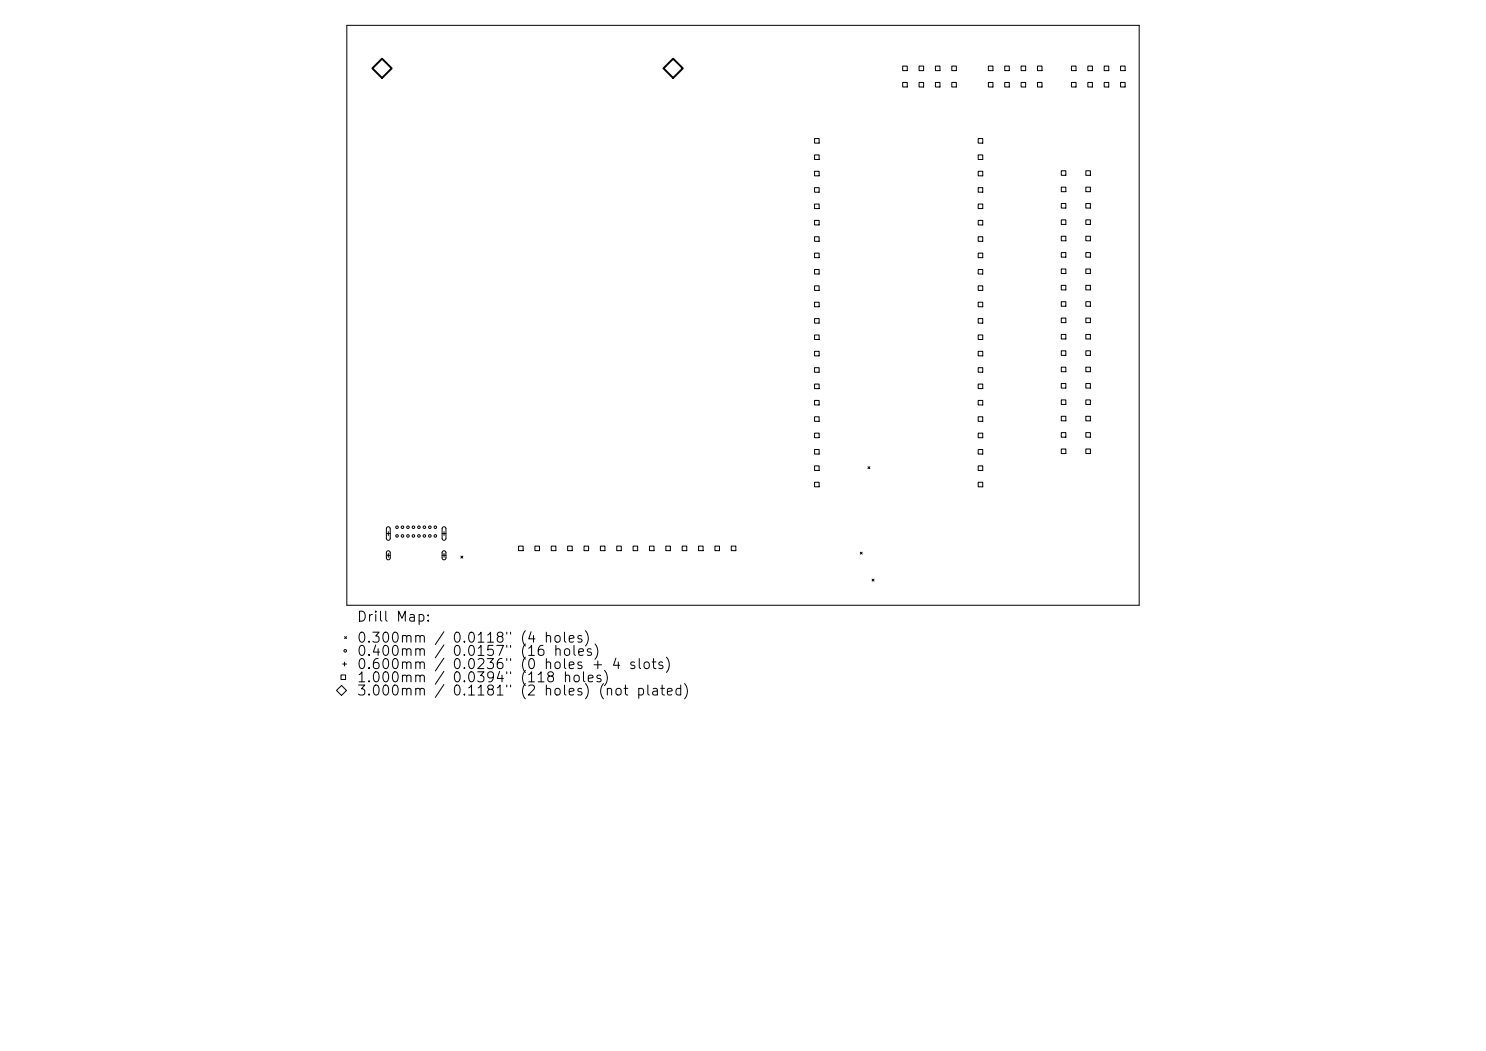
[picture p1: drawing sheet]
<svg xmlns="http://www.w3.org/2000/svg" width="297mm" height="210mm" viewBox="0 0 297 210" stroke-linecap="round" stroke-linejoin="round" font-family="sans-serif">
<defs><g id="words">
<g font-size="2">
<text x="71.2" y="124.7">Drill Map:</text>
<text x="71.2" y="128.9">0.300mm / 0.0118&quot; (4 holes)</text>
<text x="71.2" y="131.6">0.400mm</text>
<text x="90.2" y="131.6">0.0157&quot; (16</text>
<text x="71.2" y="134.2">0.600mm</text>
<text x="71.2" y="136.8">1.000mm / 0.0394&quot; (118 holes)</text>
<text x="90.2" y="134.2">0.0236&quot; (0 holes + 4 slots)</text>
<text x="71.2" y="139.5">3.000mm</text>
<text x="90.2" y="139.5">0.1181&quot; (2 holes) (not plated)</text>
</g>
</g></defs>
<g fill="none" stroke="#000" stroke-width=".2">
<path d="M69.3 5.1h158.4v115.8h-158.4zM180.4 13.2h.9v.9h-.9zM180.4 16.5h.9v.9h-.9zM183.7 13.2h.9v.9h-.9zM183.7 16.5h.9v.9h-.9zM187 13.2h.9v.9h-.9zM187 16.5h.9v.9h-.9zM190.2 13.2h.9v.9h-.9zM190.2 16.5h.9v.9h-.9zM197.5 13.2h1v.9h-1zM197.5 16.5h1v.9h-1zM200.8 13.2h.9v.9h-.9z"/>
<path d="M200.8 16.5h.9v.9h-.9zM204.1 13.2h.9v.9h-.9zM204.1 16.5h.9v.9h-.9zM207.4 13.2h.9v.9h-.9zM207.4 16.5h.9v.9h-.9zM214.2 13.2h.9v.9h-.9zM214.2 16.5h.9v.9h-.9zM217.4 13.2h.9v.9h-.9zM217.4 16.5h.9v.9h-.9zM220.7 13.2h.9v.9h-.9zM220.7 16.5h.9v.9h-.9zM224 13.2h.9v.9h-.9z"/>
<path d="M224 16.5h.9v.9h-.9zM162.8 27.7h.9v.9h-.9zM162.8 31h.9v.9h-.9zM162.8 34.2h.9v.9h-.9zM162.8 37.5h.9v.9h-.9zM195.5 27.7h.9v.9h-.9zM195.5 31h.9v.9h-.9zM195.5 34.2h.9v.9h-.9zM195.5 37.5h.9v.9h-.9zM212.1 34.1h.9v.9h-.9zM212.1 37.4h.9v.9h-.9zM217 34.1h.9v.9h-.9z"/>
<path d="M217 37.4h.9v.9h-.9zM162.8 40.8h.9v.9h-.9zM162.8 44h.9v.9h-.9zM162.8 47.3h.9v.9h-.9zM162.8 50.6h.9v.9h-.9zM162.8 53.8h.9v1h-.9zM162.8 57.1h.9v.9h-.9zM195.5 40.8h.9v.9h-.9zM195.5 44h.9v.9h-.9zM195.5 47.3h.9v.9h-.9zM195.5 50.6h.9v.9h-.9zM195.5 53.8h.9v1h-.9z"/>
<path d="M195.5 57.1h.9v.9h-.9zM212.1 40.7h.9v.9h-.9zM212.1 43.9h.9v.9h-.9zM212.1 47.2h.9v.9h-.9zM212.1 50.5h.9v.9h-.9zM212.1 53.7h.9v1h-.9zM212.1 57h.9v.9h-.9zM217 40.7h.9v.9h-.9zM217 43.9h.9v.9h-.9zM217 47.2h.9v.9h-.9zM217 50.5h.9v.9h-.9zM217 53.7h.9v1h-.9z"/>
<path d="M217 57h.9v.9h-.9zM162.8 60.4h.9v.9h-.9zM162.8 63.7h.9v.9h-.9zM162.8 66.9h.9v.9h-.9zM162.8 70.2h.9v.9h-.9zM162.8 73.5h.9v.9h-.9zM162.8 76.7h.9v1h-.9zM195.5 60.4h.9v.9h-.9zM195.5 63.7h.9v.9h-.9zM195.5 66.9h.9v.9h-.9zM195.5 70.2h.9v.9h-.9zM195.5 73.5h.9v.9h-.9z"/>
<path d="M195.5 76.7h.9v1h-.9zM212.1 60.3h.9v.9h-.9zM212.1 63.6h.9v.9h-.9zM212.1 66.8h.9v.9h-.9zM212.1 70.1h.9v.9h-.9zM212.1 73.4h.9v.9h-.9zM212.1 76.6h.9v.9h-.9zM212.1 79.9h.9v.9h-.9zM217 60.3h.9v.9h-.9zM217 63.6h.9v.9h-.9zM217 66.8h.9v.9h-.9zM217 70.1h.9v.9h-.9z"/>
<path d="M217 73.4h.9v.9h-.9zM217 76.6h.9v.9h-.9zM217 79.9h.9v.9h-.9zM162.8 80h.9v.9h-.9zM162.8 83.3h.9v.9h-.9zM162.8 86.6h.9v.9h-.9zM162.8 89.8h.9v.9h-.9zM162.8 93.1h.9v.9h-.9zM162.8 96.4h.9v.9h-.9zM173.5 93.3l.4 .3M173.9 93.3l-.4 .3M195.5 80h.9v.9h-.9z"/>
<path d="M195.5 83.3h.9v.9h-.9zM195.5 86.6h.9v.9h-.9zM195.5 89.8h.9v.9h-.9zM195.5 93.1h.9v.9h-.9zM195.5 96.4h.9v.9h-.9zM212.1 83.2h.9v.9h-.9zM212.1 86.4h.9v1h-.9zM212.1 89.7h.9v.9h-.9zM217 83.2h.9v.9h-.9zM217 86.4h.9v1h-.9zM217 89.7h.9v.9h-.9zM77.2 106.6h.8"/>
<path d="M77.2 111h.8M77.3 105.4l.4-.1 .3 .3v2l-.4 .4-.2-.1-.2-.3zM77.3 110.2l.4-.1 .3 .3v1.1l-.3 .4-.3-.1-.2-.3zM77.6 106.2v.8M77.6 110.6v.7M88.4 106.6h.7M88.4 111h.7M88.5 105.4l.4-.1 .2 .3v2l-.3 .4-.3-.1-.1-.3zM88.5 110.2l.4-.1 .2 .3v1.1l-.3 .4-.3-.1-.1-.3zM88.7 106.2v.8M88.7 110.6v.7M92.1 111.1l.4 .4"/>
<path d="M92.5 111.1l-.4 .4M103.6 109.1h1v.9h-1zM106.9 109.1h.9v.9h-.9zM110.2 109.1h.9v.9h-.9zM113.5 109.1h.9v.9h-.9zM116.7 109.1h.9v.9h-.9zM120 109.1h.9v.9h-.9zM123.3 109.1h.9v.9h-.9zM126.5 109.1h.9v.9h-.9zM129.8 109.1h.9v.9h-.9zM133.1 109.1h.9v.9h-.9zM136.3 109.1h1v.9h-1z"/>
<path d="M139.6 109.1h.9v.9h-.9zM142.9 109.1h.9v.9h-.9zM146.2 109.1h.9v.9h-.9zM171.9 110.3l.4 .4M172.3 110.3l-.4 .4M174.3 115.7l.4 .4M174.7 115.7l-.4 .4M68.2 134.9h.9v.9h-.9zM68.3 137l1 1-1 1-1-1zM68.5 132.7h.8M68.9 127.2l.4 .4M68.9 132.3v.8"/>
<path d="M69.3 127.2l-.4 .4"/>
<circle cx="79.3" cy="107.1" r=".26"/>
<circle cx="79.3" cy="105.3" r=".26"/>
<circle cx="80.4" cy="107.1" r=".26"/>
<circle cx="80.4" cy="105.3" r=".26"/>
<circle cx="81.5" cy="107.1" r=".26"/>
<circle cx="81.5" cy="105.3" r=".26"/>
<circle cx="82.6" cy="107.1" r=".26"/>
<circle cx="82.6" cy="105.3" r=".26"/>
<circle cx="83.7" cy="107.1" r=".26"/>
<circle cx="83.7" cy="105.3" r=".26"/>
<circle cx="84.8" cy="107.1" r=".26"/>
<circle cx="84.8" cy="105.3" r=".26"/>
<circle cx="85.9" cy="107.1" r=".26"/>
<circle cx="85.9" cy="105.3" r=".26"/>
<circle cx="87" cy="107.1" r=".26"/>
<circle cx="87" cy="105.3" r=".26"/>
<circle cx="69" cy="130" r=".26"/>
</g>
<path d="M74.4 13.7l2-2 1.9 2-1.9 1.9zM132.6 13.7l1.9-2 2 2-2 1.9z" fill="none" stroke="#000" stroke-width=".39"/>
<use href="#words"/>
</svg>
